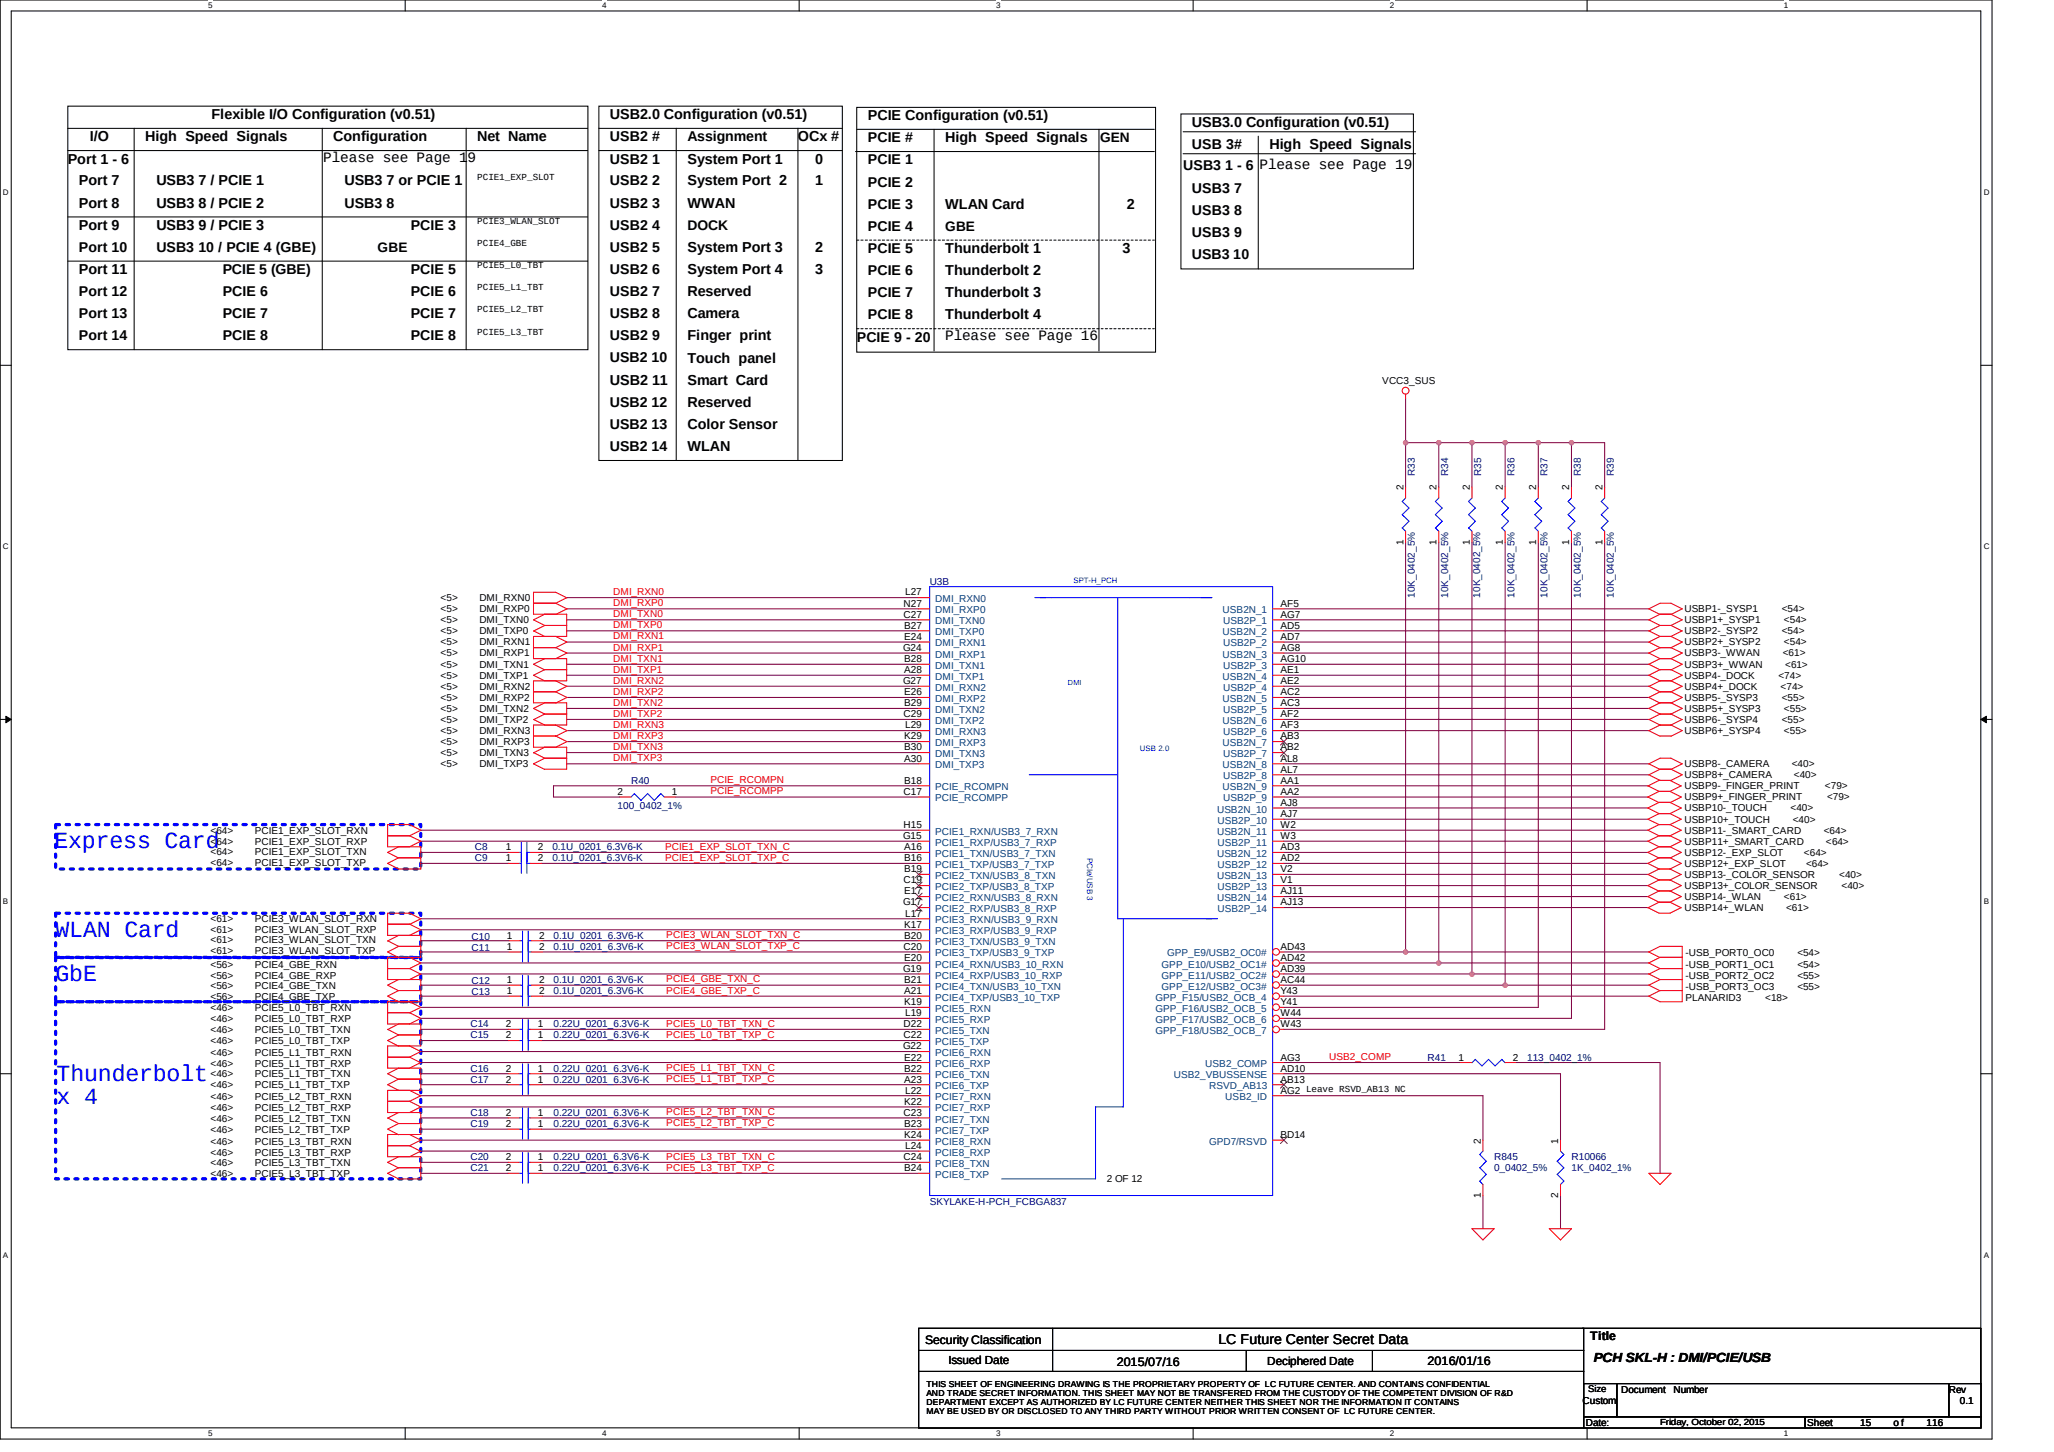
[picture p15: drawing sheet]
<svg xmlns="http://www.w3.org/2000/svg" width="297mm" height="210mm" viewBox="0 0 297 210" stroke-linecap="round" stroke-linejoin="round" font-family="sans-serif">
<defs><g id="words">
<g font-size="3.4" fill="#00f">
<text x="7.9" y="122.6">Express Card</text>
<text x="8" y="135.4">WLAN Card</text>
<text x="8" y="141.8">GbE</text>
<text x="8.2" y="156.2">Thunderbolt</text>
<text x="8.2" y="159.6">x 4</text>
</g>
<g font-size="2.1">
<text x="30.6" y="17.2">Flexible I/O Configuration (v0.51)</text>
<text x="88.2" y="17.2">USB2.0 Configuration (v0.51)</text>
<text x="125.5" y="17.4">PCIE Configuration (v0.51)</text>
<text x="9.8" y="23.6">Port 1 - 6</text>
<text x="13" y="20.4">I/O</text>
<text x="21" y="20.4">High Speed Signals</text>
<text x="46.7" y="23.4">Please see Page 19</text>
<text x="48.2" y="20.4">Configuration</text>
<text x="69" y="20.4">Net Name</text>
<text x="99.4" y="23.6">System Port 1</text>
<text x="115.4" y="20.4">OCx #</text>
<text x="117.9" y="23.6">0</text>
<text x="136.7" y="20.6">High Speed Signals</text>
<text x="172.4" y="18.3">USB3.0 Configuration (v0.51)</text>
<text x="183.6" y="21.6">High Speed Signals</text>
<text x="11.4" y="26.8">Port 7</text>
<text x="22.6" y="26.8">USB3 7 / PCIE 1</text>
<text x="49.8" y="26.8">USB3 7 or PCIE 1</text>
<text x="99.4" y="26.8">System Port 2</text>
<text x="117.9" y="26.8">1</text>
<text x="182.1" y="24.5">Please see Page 19</text>
<text x="11.4" y="30">Port 8</text>
<text x="11.4" y="33.2">Port 9</text>
<text x="22.6" y="30">USB3 8 / PCIE 2</text>
<text x="22.6" y="33.2">USB3 9 / PCIE 3</text>
<text x="99.4" y="30">WWAN</text>
<text x="136.7" y="30.2">WLAN Card</text>
<text x="163" y="30.2">2</text>
<text x="11.4" y="39.6">Port 11</text>
<text x="99.4" y="36.4">System Port 3</text>
<text x="99.4" y="39.6">System Port 4</text>
<text x="117.9" y="36.4">2</text>
<text x="117.9" y="39.6">3</text>
<text x="136.7" y="36.6">Thunderbolt 1</text>
<text x="136.7" y="39.8">Thunderbolt 2</text>
<text x="162.3" y="36.6">3</text>
<text x="99.4" y="46">Camera</text>
<text x="99.4" y="42.8">Reserved</text>
<text x="136.7" y="43">Thunderbolt 3</text>
<text x="136.7" y="46.2">Thunderbolt 4</text>
<text x="99.4" y="49.2">Finger print</text>
<text x="99.4" y="52.4">Touch panel</text>
<text x="136.7" y="49.1">Please see Page 16</text>
<text x="88.2" y="55.6">USB2 11</text>
<text x="99.4" y="55.6">Smart Card</text>
<text x="99.4" y="58.8">Reserved</text>
<text x="99.4" y="65.2">WLAN</text>
<text x="99.4" y="62">Color Sensor</text>
</g>
<g font-size="2">
<text x="88.2" y="23.6">USB2 1</text>
<text x="88.2" y="20.4">USB2 #</text>
<text x="99.4" y="20.4">Assignment</text>
<text x="125.5" y="23.8">PCIE 1</text>
<text x="125.5" y="20.6">PCIE #</text>
<text x="159.1" y="20.5">GEN</text>
<text x="172.4" y="21.6">USB 3#</text>
<text x="88.2" y="26.8">USB2 2</text>
<text x="125.5" y="27">PCIE 2</text>
<text x="171.1" y="24.6">USB3 1 - 6</text>
<text x="172.4" y="27.9">USB3 7</text>
<text x="49.8" y="30">USB3 8</text>
<text x="59.4" y="33.2">PCIE 3</text>
<text x="88.2" y="30">USB2 3</text>
<text x="88.2" y="33.2">USB2 4</text>
<text x="99.4" y="33.2">DOCK</text>
<text x="125.5" y="30.2">PCIE 3</text>
<text x="125.5" y="33.4">PCIE 4</text>
<text x="136.7" y="33.3">GBE</text>
<text x="172.4" y="31.2">USB3 8</text>
<text x="172.4" y="34.3">USB3 9</text>
<text x="11.4" y="36.4">Port 10</text>
<text x="22.6" y="36.4">USB3 10 / PCIE 4 (GBE)</text>
<text x="32.2" y="39.6">PCIE 5 (GBE)</text>
<text x="54.6" y="36.4">GBE</text>
<text x="59.4" y="39.6">PCIE 5</text>
<text x="88.2" y="36.4">USB2 5</text>
<text x="88.2" y="39.6">USB2 6</text>
<text x="125.5" y="36.6">PCIE 5</text>
<text x="125.5" y="39.8">PCIE 6</text>
<text x="172.4" y="37.5">USB3 10</text>
<text x="11.4" y="42.8">Port 12</text>
<text x="11.4" y="46">Port 13</text>
<text x="32.2" y="42.8">PCIE 6</text>
<text x="32.2" y="46">PCIE 7</text>
<text x="59.4" y="46">PCIE 7</text>
<text x="59.4" y="42.8">PCIE 6</text>
<text x="88.2" y="42.8">USB2 7</text>
<text x="88.2" y="46">USB2 8</text>
<text x="125.5" y="43">PCIE 7</text>
<text x="125.5" y="46.2">PCIE 8</text>
<text x="11.4" y="49.2">Port 14</text>
<text x="32.2" y="49.2">PCIE 8</text>
<text x="59.4" y="49.2">PCIE 8</text>
<text x="88.2" y="49.2">USB2 9</text>
<text x="88.2" y="52.4">USB2 10</text>
<text x="123.9" y="49.4">PCIE 9 - 20</text>
<text x="88.2" y="58.8">USB2 12</text>
<text x="88.2" y="62">USB2 13</text>
<text x="88.2" y="65.2">USB2 14</text>
<text x="176.2" y="194.3">LC Future Center Secret Data</text>
</g>
<text font-size="1.9" x="230.5" y="197">PCH SKL-H : DMI/PCIE/USB</text>
<g font-size="1.8">
<text x="133.8" y="194.2">Security Classification</text>
<text x="161.5" y="197.5">2015/07/16</text>
<text x="206.4" y="197.3">2016/01/16</text>
<text x="230" y="193.8">Title</text>
</g>
<g font-size="1.7">
<text x="137.2" y="197.2">Issued Date</text>
<text x="183.3" y="197.4">Deciphered Date</text>
</g>
<g font-size="1.4">
<text x="199.9" y="55.5">VCC3_SUS</text>
<text x="203" y="70.9" transform="rotate(-90 203 70.9)">2</text>
<text x="207.8" y="70.9" transform="rotate(-90 207.8 70.9)">2</text>
<text x="212.5" y="70.9" transform="rotate(-90 212.5 70.9)">2</text>
<text x="217.3" y="70.9" transform="rotate(-90 217.3 70.9)">2</text>
<text x="222.1" y="70.9" transform="rotate(-90 222.1 70.9)">2</text>
<text x="226.9" y="70.9" transform="rotate(-90 226.9 70.9)">2</text>
<text x="231.7" y="70.9" transform="rotate(-90 231.7 70.9)">2</text>
<text x="203" y="78.7" transform="rotate(-90 203 78.7)">1</text>
<text x="207.8" y="78.7" transform="rotate(-90 207.8 78.7)">1</text>
<text x="212.5" y="78.7" transform="rotate(-90 212.5 78.7)">1</text>
<text x="217.3" y="78.7" transform="rotate(-90 217.3 78.7)">1</text>
<text x="222.1" y="78.7" transform="rotate(-90 222.1 78.7)">1</text>
<text x="226.9" y="78.7" transform="rotate(-90 226.9 78.7)">1</text>
<text x="231.7" y="78.7" transform="rotate(-90 231.7 78.7)">1</text>
<text x="63.7" y="88.5">&lt;5&gt;</text>
<text x="63.7" y="86.9">&lt;5&gt;</text>
<text x="69.3" y="88.5">DMI_RXP0</text>
<text x="69.3" y="86.9">DMI_RXN0</text>
<text x="130.7" y="87.7">N27</text>
<text x="130.7" y="89.3">C27</text>
<text x="130.9" y="86.1">L27</text>
<text x="185.2" y="87.7">AF5</text>
<text x="185.2" y="89.3">AG7</text>
<text x="243.6" y="88.5">USBP1-_SYSP1</text>
<text x="257.7" y="88.5">&lt;54&gt;</text>
<text x="63.7" y="90.1">&lt;5&gt;</text>
<text x="63.7" y="91.7">&lt;5&gt;</text>
<text x="63.7" y="94.9">&lt;5&gt;</text>
<text x="63.7" y="93.3">&lt;5&gt;</text>
<text x="69.3" y="90.1">DMI_TXN0</text>
<text x="69.3" y="91.7">DMI_TXP0</text>
<text x="69.3" y="94.9">DMI_RXP1</text>
<text x="69.3" y="93.3">DMI_RXN1</text>
<text x="130.6" y="94.1">G24</text>
<text x="130.7" y="90.9">B27</text>
<text x="130.7" y="92.5">E24</text>
<text x="130.7" y="95.7">B28</text>
<text x="185.2" y="90.9">AD5</text>
<text x="185.2" y="92.5">AD7</text>
<text x="185.2" y="94.1">AG8</text>
<text x="185.2" y="95.7">AG10</text>
<text x="243.6" y="90.1">USBP1+_SYSP1</text>
<text x="243.6" y="91.7">USBP2-_SYSP2</text>
<text x="243.6" y="93.3">USBP2+_SYSP2</text>
<text x="243.6" y="94.9">USBP3-_WWAN</text>
<text x="257.7" y="91.7">&lt;54&gt;</text>
<text x="257.8" y="94.9">&lt;61&gt;</text>
<text x="258" y="90.1">&lt;54&gt;</text>
<text x="258" y="93.3">&lt;54&gt;</text>
<text x="63.7" y="96.5">&lt;5&gt;</text>
<text x="63.7" y="98.1">&lt;5&gt;</text>
<text x="63.7" y="101.3">&lt;5&gt;</text>
<text x="63.7" y="99.7">&lt;5&gt;</text>
<text x="69.3" y="96.5">DMI_TXN1</text>
<text x="69.3" y="98.1">DMI_TXP1</text>
<text x="69.3" y="101.3">DMI_RXP2</text>
<text x="69.3" y="99.7">DMI_RXN2</text>
<text x="130.6" y="98.9">G27</text>
<text x="130.7" y="97.3">A28</text>
<text x="130.7" y="100.5">E26</text>
<text x="185.2" y="97.3">AE1</text>
<text x="185.2" y="98.9">AE2</text>
<text x="185.2" y="100.5">AC2</text>
<text x="243.6" y="96.5">USBP3+_WWAN</text>
<text x="243.6" y="98.1">USBP4-_DOCK</text>
<text x="243.6" y="99.7">USBP4+_DOCK</text>
<text x="243.6" y="101.3">USBP5-_SYSP3</text>
<text x="257.2" y="98.1">&lt;74&gt;</text>
<text x="257.5" y="99.7">&lt;74&gt;</text>
<text x="257.7" y="101.3">&lt;55&gt;</text>
<text x="258.2" y="96.5">&lt;61&gt;</text>
<text x="63.7" y="102.9">&lt;5&gt;</text>
<text x="63.7" y="104.5">&lt;5&gt;</text>
<text x="63.7" y="107.7">&lt;5&gt;</text>
<text x="63.7" y="106.1">&lt;5&gt;</text>
<text x="69.3" y="102.9">DMI_TXN2</text>
<text x="69.3" y="104.5">DMI_TXP2</text>
<text x="69.3" y="107.7">DMI_RXP3</text>
<text x="69.3" y="106.1">DMI_RXN3</text>
<text x="130.7" y="103.7">C29</text>
<text x="130.7" y="102.1">B29</text>
<text x="130.7" y="106.9">K29</text>
<text x="130.9" y="105.3">L29</text>
<text x="185.2" y="102.1">AC3</text>
<text x="185.2" y="103.7">AF2</text>
<text x="185.2" y="105.3">AF3</text>
<text x="185.2" y="106.9">AB3</text>
<text x="243.6" y="102.9">USBP5+_SYSP3</text>
<text x="243.6" y="104.5">USBP6-_SYSP4</text>
<text x="243.6" y="106.1">USBP6+_SYSP4</text>
<text x="257.7" y="104.5">&lt;55&gt;</text>
<text x="258" y="102.9">&lt;55&gt;</text>
<text x="258" y="106.1">&lt;55&gt;</text>
<text x="63.7" y="109.3">&lt;5&gt;</text>
<text x="63.7" y="110.9">&lt;5&gt;</text>
<text x="69.3" y="109.3">DMI_TXN3</text>
<text x="69.3" y="110.9">DMI_TXP3</text>
<text x="130.7" y="108.5">B30</text>
<text x="130.7" y="110.1">A30</text>
<text x="130.7" y="113.3">B18</text>
<text x="185.2" y="108.5">AB2</text>
<text x="185.2" y="110.1">AL8</text>
<text x="185.2" y="111.7">AL7</text>
<text x="185.2" y="113.3">AA1</text>
<text x="243.6" y="110.9">USBP8-_CAMERA</text>
<text x="243.6" y="112.5">USBP8+_CAMERA</text>
<text x="259.1" y="110.9">&lt;40&gt;</text>
<text x="259.4" y="112.5">&lt;40&gt;</text>
<text x="89.3" y="114.9">2</text>
<text x="97.2" y="114.9">1</text>
<text x="130.7" y="114.9">C17</text>
<text x="130.7" y="119.7">H15</text>
<text x="185.2" y="114.9">AA2</text>
<text x="185.2" y="116.5">AJ8</text>
<text x="185.2" y="118.1">AJ7</text>
<text x="185.2" y="119.7">W2</text>
<text x="243.6" y="114.1">USBP9-_FINGER_PRINT</text>
<text x="243.6" y="115.7">USBP9+_FINGER_PRINT</text>
<text x="243.6" y="117.3">USBP10-_TOUCH</text>
<text x="243.6" y="118.9">USBP10+_TOUCH</text>
<text x="258.9" y="117.3">&lt;40&gt;</text>
<text x="259.3" y="118.9">&lt;40&gt;</text>
<text x="263.9" y="114.1">&lt;79&gt;</text>
<text x="264.2" y="115.7">&lt;79&gt;</text>
<text x="30.4" y="120.5">&lt;64&gt;</text>
<text x="30.4" y="122.1">&lt;64&gt;</text>
<text x="30.4" y="123.5">&lt;64&gt;</text>
<text x="30.4" y="125.2">&lt;64&gt;</text>
<text x="36.8" y="120.5">PCIE1_EXP_SLOT_RXN</text>
<text x="36.8" y="122.1">PCIE1_EXP_SLOT_RXP</text>
<text x="36.8" y="123.5">PCIE1_EXP_SLOT_TXN</text>
<text x="36.8" y="125.2">PCIE1_EXP_SLOT_TXP</text>
<text x="73.2" y="124.5">1</text>
<text x="73.2" y="122.9">1</text>
<text x="77.8" y="124.5">2</text>
<text x="77.8" y="122.9">2</text>
<text x="130.6" y="121.3">G15</text>
<text x="130.7" y="122.9">A16</text>
<text x="130.7" y="124.5">B16</text>
<text x="185.2" y="121.3">W3</text>
<text x="185.2" y="122.9">AD3</text>
<text x="185.2" y="124.5">AD2</text>
<text x="243.6" y="120.5">USBP11-_SMART_CARD</text>
<text x="243.6" y="122.1">USBP11+_SMART_CARD</text>
<text x="243.6" y="123.7">USBP12-_EXP_SLOT</text>
<text x="243.6" y="125.3">USBP12+_EXP_SLOT</text>
<text x="260.9" y="123.7">&lt;64&gt;</text>
<text x="261.2" y="125.3">&lt;64&gt;</text>
<text x="263.7" y="120.5">&lt;64&gt;</text>
<text x="264.1" y="122.1">&lt;64&gt;</text>
<text x="130.6" y="130.9">G17</text>
<text x="130.7" y="127.7">C19</text>
<text x="130.7" y="126.1">B19</text>
<text x="130.7" y="129.3">E17</text>
<text x="185.2" y="126.1">V2</text>
<text x="185.2" y="127.7">V1</text>
<text x="185.2" y="129.3">AJ11</text>
<text x="185.2" y="130.9">AJ13</text>
<text x="243.6" y="126.9">USBP13-_COLOR_SENSOR</text>
<text x="243.6" y="128.5">USBP13+_COLOR_SENSOR</text>
<text x="243.6" y="130.1">USBP14-_WLAN</text>
<text x="243.6" y="131.7">USBP14+_WLAN</text>
<text x="258" y="130.1">&lt;61&gt;</text>
<text x="258.3" y="131.7">&lt;61&gt;</text>
<text x="266" y="126.9">&lt;40&gt;</text>
<text x="266.3" y="128.5">&lt;40&gt;</text>
<text x="30.4" y="133.3">&lt;61&gt;</text>
<text x="30.4" y="134.9">&lt;61&gt;</text>
<text x="30.4" y="136.3">&lt;61&gt;</text>
<text x="30.4" y="137.9">&lt;61&gt;</text>
<text x="36.8" y="133.3">PCIE3_WLAN_SLOT_RXN</text>
<text x="36.8" y="134.9">PCIE3_WLAN_SLOT_RXP</text>
<text x="36.8" y="136.3">PCIE3_WLAN_SLOT_TXN</text>
<text x="36.8" y="137.9">PCIE3_WLAN_SLOT_TXP</text>
<text x="73.3" y="135.7">1</text>
<text x="73.3" y="137.3">1</text>
<text x="78" y="135.7">2</text>
<text x="78" y="137.3">2</text>
<text x="130.7" y="137.3">C20</text>
<text x="130.7" y="134.1">K17</text>
<text x="130.7" y="135.7">B20</text>
<text x="130.9" y="132.5">L17</text>
<text x="185.2" y="137.3">AD43</text>
<text x="30.4" y="139.9">&lt;56&gt;</text>
<text x="30.4" y="141.5">&lt;56&gt;</text>
<text x="30.4" y="142.9">&lt;56&gt;</text>
<text x="36.8" y="139.9">PCIE4_GBE_RXN</text>
<text x="36.8" y="141.5">PCIE4_GBE_RXP</text>
<text x="36.8" y="142.9">PCIE4_GBE_TXN</text>
<text x="73.3" y="142.1">1</text>
<text x="73.3" y="143.7">1</text>
<text x="78" y="142.1">2</text>
<text x="78" y="143.7">2</text>
<text x="130.6" y="140.5">G19</text>
<text x="130.7" y="138.9">E20</text>
<text x="130.7" y="142.1">B21</text>
<text x="130.7" y="143.7">A21</text>
<text x="185.2" y="138.9">AD42</text>
<text x="185.2" y="140.5">AD39</text>
<text x="185.2" y="142.1">AC44</text>
<text x="185.2" y="143.7">Y43</text>
<text x="243.7" y="138.3">-USB_PORT0_OC0</text>
<text x="243.7" y="139.9">-USB_PORT1_OC1</text>
<text x="243.7" y="141.5">-USB_PORT2_OC2</text>
<text x="243.7" y="143.1">-USB_PORT3_OC3</text>
<text x="259.9" y="138.3">&lt;54&gt;</text>
<text x="259.9" y="139.9">&lt;54&gt;</text>
<text x="259.9" y="141.5">&lt;55&gt;</text>
<text x="259.9" y="143.1">&lt;55&gt;</text>
<text x="30.4" y="144.5">&lt;56&gt;</text>
<text x="30.4" y="146.1">&lt;46&gt;</text>
<text x="30.4" y="147.7">&lt;46&gt;</text>
<text x="30.4" y="149.3">&lt;46&gt;</text>
<text x="36.8" y="144.5">PCIE4_GBE_TXP</text>
<text x="36.8" y="146.1">PCIE5_L0_TBT_RXN</text>
<text x="36.8" y="147.7">PCIE5_L0_TBT_RXP</text>
<text x="36.8" y="149.3">PCIE5_L0_TBT_TXN</text>
<text x="73.2" y="148.5">2</text>
<text x="77.8" y="148.5">1</text>
<text x="130.7" y="148.5">D22</text>
<text x="130.7" y="145.3">K19</text>
<text x="130.9" y="146.9">L19</text>
<text x="185.2" y="145.3">Y41</text>
<text x="185.2" y="146.9">W44</text>
<text x="185.2" y="148.5">W43</text>
<text x="243.7" y="144.7">PLANARID3</text>
<text x="255.3" y="144.7">&lt;18&gt;</text>
<text x="30.4" y="150.9">&lt;46&gt;</text>
<text x="30.4" y="152.7">&lt;46&gt;</text>
<text x="30.4" y="154.3">&lt;46&gt;</text>
<text x="30.4" y="155.7">&lt;46&gt;</text>
<text x="36.8" y="150.9">PCIE5_L0_TBT_TXP</text>
<text x="36.8" y="152.7">PCIE5_L1_TBT_RXN</text>
<text x="36.8" y="154.3">PCIE5_L1_TBT_RXP</text>
<text x="36.8" y="155.7">PCIE5_L1_TBT_TXN</text>
<text x="73.2" y="150.1">2</text>
<text x="73.2" y="154.9">2</text>
<text x="77.8" y="150.1">1</text>
<text x="77.8" y="154.9">1</text>
<text x="130.6" y="151.7">G22</text>
<text x="130.7" y="150.1">C22</text>
<text x="130.7" y="153.3">E22</text>
<text x="130.7" y="154.9">B22</text>
<text x="185.2" y="153.3">AG3</text>
<text x="185.2" y="154.9">AD10</text>
<text x="210.9" y="153.3">1</text>
<text x="218.8" y="153.3">2</text>
<text x="30.4" y="157.3">&lt;46&gt;</text>
<text x="30.4" y="159.1">&lt;46&gt;</text>
<text x="30.4" y="160.7">&lt;46&gt;</text>
<text x="36.8" y="157.3">PCIE5_L1_TBT_TXP</text>
<text x="36.8" y="159.1">PCIE5_L2_TBT_RXN</text>
<text x="36.8" y="160.7">PCIE5_L2_TBT_RXP</text>
<text x="73.2" y="156.5">2</text>
<text x="73.2" y="161.3">2</text>
<text x="77.8" y="156.5">1</text>
<text x="77.8" y="161.3">1</text>
<text x="130.7" y="161.3">C23</text>
<text x="130.7" y="156.5">A23</text>
<text x="130.7" y="159.7">K22</text>
<text x="130.9" y="158.1">L22</text>
<text x="185.2" y="156.5">AB13</text>
<text x="185.2" y="158.1">AG2 Leave RSVD_AB13 NC</text>
<text x="30.4" y="162.1">&lt;46&gt;</text>
<text x="30.4" y="163.7">&lt;46&gt;</text>
<text x="30.4" y="165.5">&lt;46&gt;</text>
<text x="30.4" y="167.1">&lt;46&gt;</text>
<text x="36.8" y="162.1">PCIE5_L2_TBT_TXN</text>
<text x="36.8" y="163.7">PCIE5_L2_TBT_TXP</text>
<text x="36.8" y="165.5">PCIE5_L3_TBT_RXN</text>
<text x="36.8" y="167.1">PCIE5_L3_TBT_RXP</text>
<text x="73.2" y="167.7">2</text>
<text x="73.2" y="162.9">2</text>
<text x="77.8" y="167.7">1</text>
<text x="77.8" y="162.9">1</text>
<text x="130.7" y="167.7">C24</text>
<text x="130.7" y="162.9">B23</text>
<text x="130.7" y="164.5">K24</text>
<text x="130.9" y="166.1">L24</text>
<text x="185.2" y="164.5">BD14</text>
<text x="214.1" y="165.3" transform="rotate(-90 214.1 165.3)">2</text>
<text x="225.4" y="165.3" transform="rotate(-90 225.4 165.3)">1</text>
<text x="30.4" y="168.5">&lt;46&gt;</text>
<text x="30.4" y="170.1">&lt;46&gt;</text>
<text x="36.8" y="168.5">PCIE5_L3_TBT_TXN</text>
<text x="36.8" y="170.1">PCIE5_L3_TBT_TXP</text>
<text x="73.2" y="169.3">2</text>
<text x="77.8" y="169.3">1</text>
<text x="130.7" y="169.3">B24</text>
<text x="160.1" y="170.9">2 OF 12</text>
<text x="214.1" y="173.1" transform="rotate(-90 214.1 173.1)">1</text>
<text x="225.4" y="173.1" transform="rotate(-90 225.4 173.1)">2</text>
<text x="228.8" y="202.9">Custom</text>
<text x="229.7" y="201.3">Size</text>
<text x="234.5" y="201.3">Document</text>
<text x="242" y="201.3">Number</text>
<text x="281.8" y="201.3">Rev</text>
<text x="283.4" y="202.9">0.1</text>
<text x="229.3" y="206.1">Date:</text>
<text x="261.3" y="206.1">Sheet</text>
<text x="269" y="206.1">15</text>
<text x="273.8" y="206.1">o f</text>
<text x="278.6" y="206.1">116</text>
</g>
<g font-size="1.4" fill="#000080">
<text x="204.6" y="68.8" transform="rotate(-90 204.6 68.8)">R33</text>
<text x="209.4" y="68.8" transform="rotate(-90 209.4 68.8)">R34</text>
<text x="214.2" y="68.8" transform="rotate(-90 214.2 68.8)">R35</text>
<text x="219" y="68.8" transform="rotate(-90 219 68.8)">R36</text>
<text x="223.8" y="68.8" transform="rotate(-90 223.8 68.8)">R37</text>
<text x="228.6" y="68.8" transform="rotate(-90 228.6 68.8)">R38</text>
<text x="233.4" y="68.8" transform="rotate(-90 233.4 68.8)">R39</text>
<text x="134.4" y="84.5">U3B</text>
<text x="204.6" y="86.4" transform="rotate(-90 204.6 86.4)">10K_0402_5%</text>
<text x="209.4" y="86.4" transform="rotate(-90 209.4 86.4)">10K_0402_5%</text>
<text x="214" y="86.4" transform="rotate(-90 214 86.4)">10K_0402_5%</text>
<text x="219" y="86.4" transform="rotate(-90 219 86.4)">10K_0402_5%</text>
<text x="223.8" y="86.4" transform="rotate(-90 223.8 86.4)">10K_0402_5%</text>
<text x="228.6" y="86.4" transform="rotate(-90 228.6 86.4)">10K_0402_5%</text>
<text x="233.4" y="86.4" transform="rotate(-90 233.4 86.4)">10K_0402_5%</text>
<text x="91.3" y="113.3">R40</text>
<text x="89.3" y="117">100_0402_1%</text>
<text x="68.7" y="124.5">C9</text>
<text x="68.7" y="122.9">C8</text>
<text x="79.9" y="124.5">0.1U_0201_6.3V6-K</text>
<text x="79.9" y="122.9">0.1U_0201_6.3V6-K</text>
<text x="68.2" y="135.9">C10</text>
<text x="68.2" y="137.5">C11</text>
<text x="80" y="135.7">0.1U_0201_6.3V6-K</text>
<text x="80" y="137.3">0.1U_0201_6.3V6-K</text>
<text x="68.2" y="142.3">C12</text>
<text x="68.2" y="143.9">C13</text>
<text x="80" y="142.1">0.1U_0201_6.3V6-K</text>
<text x="80" y="143.7">0.1U_0201_6.3V6-K</text>
<text x="68.1" y="148.5">C14</text>
<text x="80" y="148.5">0.22U_0201_6.3V6-K</text>
<text x="68.1" y="150.1">C15</text>
<text x="68.1" y="154.9">C16</text>
<text x="80" y="150.1">0.22U_0201_6.3V6-K</text>
<text x="80" y="154.9">0.22U_0201_6.3V6-K</text>
<text x="206.4" y="153.3">R41</text>
<text x="220.9" y="153.3">113_0402_1%</text>
<text x="68.1" y="156.5">C17</text>
<text x="68.1" y="161.3">C18</text>
<text x="80" y="156.5">0.22U_0201_6.3V6-K</text>
<text x="80" y="161.3">0.22U_0201_6.3V6-K</text>
<text x="68.1" y="167.7">C20</text>
<text x="68.1" y="162.9">C19</text>
<text x="80" y="167.7">0.22U_0201_6.3V6-K</text>
<text x="80" y="162.9">0.22U_0201_6.3V6-K</text>
<text x="216.1" y="167.7">R845</text>
<text x="227.3" y="167.7">R10066</text>
<text x="68.1" y="169.3">C21</text>
<text x="80" y="169.3">0.22U_0201_6.3V6-K</text>
<text x="216.1" y="169.3">0_0402_5%</text>
<text x="227.3" y="169.3">1K_0402_1%</text>
<text x="134.4" y="174.1">SKYLAKE-H-PCH_FCBGA837</text>
</g>
<g font-size="1.4" fill="#f00">
<text x="88.7" y="86">DMI_RXN0</text>
<text x="88.7" y="87.6">DMI_RXP0</text>
<text x="88.7" y="89.3">DMI_TXN0</text>
<text x="88.7" y="90.8">DMI_TXP0</text>
<text x="88.7" y="92.4">DMI_RXN1</text>
<text x="88.7" y="94.1">DMI_RXP1</text>
<text x="88.7" y="95.6">DMI_TXN1</text>
<text x="88.7" y="97.2">DMI_TXP1</text>
<text x="88.7" y="98.8">DMI_RXN2</text>
<text x="88.7" y="100.4">DMI_RXP2</text>
<text x="88.7" y="102">DMI_TXN2</text>
<text x="88.7" y="103.6">DMI_TXP2</text>
<text x="88.7" y="105.2">DMI_RXN3</text>
<text x="88.7" y="106.9">DMI_RXP3</text>
<text x="88.7" y="108.4">DMI_TXN3</text>
<text x="88.7" y="110">DMI_TXP3</text>
<text x="102.8" y="113.2">PCIE_RCOMPN</text>
<text x="102.8" y="114.8">PCIE_RCOMPP</text>
<text x="96.2" y="122.8">PCIE1_EXP_SLOT_TXN_C</text>
<text x="96.2" y="124.4">PCIE1_EXP_SLOT_TXP_C</text>
<text x="96.3" y="137.2">PCIE3_WLAN_SLOT_TXP_C</text>
<text x="96.3" y="135.6">PCIE3_WLAN_SLOT_TXN_C</text>
<text x="96.3" y="143.7">PCIE4_GBE_TXP_C</text>
<text x="96.3" y="142">PCIE4_GBE_TXN_C</text>
<text x="96.3" y="148.4">PCIE5_L0_TBT_TXN_C</text>
<text x="96.3" y="154.8">PCIE5_L1_TBT_TXN_C</text>
<text x="96.3" y="150">PCIE5_L0_TBT_TXP_C</text>
<text x="192.2" y="153.2">USB2_COMP</text>
<text x="96.3" y="156.5">PCIE5_L1_TBT_TXP_C</text>
<text x="96.3" y="161.3">PCIE5_L2_TBT_TXN_C</text>
<text x="96.3" y="167.6">PCIE5_L3_TBT_TXN_C</text>
<text x="96.3" y="162.8">PCIE5_L2_TBT_TXP_C</text>
<text x="96.3" y="169.3">PCIE5_L3_TBT_TXP_C</text>
</g>
<g font-size="1.4" fill="#004080">
<text x="135.3" y="87.1">DMI_RXN0</text>
<text x="135.3" y="88.7">DMI_RXP0</text>
<text x="176.8" y="88.7">USB2N_1</text>
<text x="135.3" y="90.3">DMI_TXN0</text>
<text x="135.3" y="91.9">DMI_TXP0</text>
<text x="135.3" y="93.5">DMI_RXN1</text>
<text x="135.3" y="95.1">DMI_RXP1</text>
<text x="176.8" y="91.9">USB2N_2</text>
<text x="176.8" y="95.1">USB2N_3</text>
<text x="176.9" y="90.3">USB2P_1</text>
<text x="176.9" y="93.5">USB2P_2</text>
<text x="135.3" y="96.7">DMI_TXN1</text>
<text x="135.3" y="98.2">DMI_TXP1</text>
<text x="135.3" y="99.9">DMI_RXN2</text>
<text x="135.3" y="101.5">DMI_RXP2</text>
<text x="176.8" y="98.2">USB2N_4</text>
<text x="176.8" y="101.5">USB2N_5</text>
<text x="176.9" y="96.7">USB2P_3</text>
<text x="176.9" y="99.9">USB2P_4</text>
<text x="135.3" y="103">DMI_TXN2</text>
<text x="135.3" y="104.7">DMI_TXP2</text>
<text x="135.3" y="106.3">DMI_RXN3</text>
<text x="135.3" y="107.8">DMI_RXP3</text>
<text x="176.8" y="104.7">USB2N_6</text>
<text x="176.8" y="107.8">USB2N_7</text>
<text x="176.9" y="103">USB2P_5</text>
<text x="176.9" y="106.3">USB2P_6</text>
<text x="135.3" y="109.5">DMI_TXN3</text>
<text x="135.3" y="111.1">DMI_TXP3</text>
<text x="176.8" y="111.1">USB2N_8</text>
<text x="176.9" y="109.5">USB2P_7</text>
<text x="176.9" y="112.7">USB2P_8</text>
<text x="135.3" y="114.3">PCIE_RCOMPN</text>
<text x="135.3" y="115.9">PCIE_RCOMPP</text>
<text x="176" y="117.5">USB2N_10</text>
<text x="176.1" y="119.1">USB2P_10</text>
<text x="176.8" y="114.3">USB2N_9</text>
<text x="176.9" y="115.9">USB2P_9</text>
<text x="135.3" y="120.7">PCIE1_RXN/USB3_7_RXN</text>
<text x="135.3" y="122.3">PCIE1_RXP/USB3_7_RXP</text>
<text x="135.3" y="123.9">PCIE1_TXN/USB3_7_TXN</text>
<text x="135.3" y="125.4">PCIE1_TXP/USB3_7_TXP</text>
<text x="176" y="120.7">USB2N_11</text>
<text x="176" y="123.9">USB2N_12</text>
<text x="176.1" y="122.3">USB2P_11</text>
<text x="176.1" y="125.4">USB2P_12</text>
<text x="135.3" y="127.1">PCIE2_TXN/USB3_8_TXN</text>
<text x="135.3" y="128.7">PCIE2_TXP/USB3_8_TXP</text>
<text x="135.3" y="130.2">PCIE2_RXN/USB3_8_RXN</text>
<text x="135.3" y="131.9">PCIE2_RXP/USB3_8_RXP</text>
<text x="176" y="127.1">USB2N_13</text>
<text x="176" y="130.2">USB2N_14</text>
<text x="176.1" y="128.7">USB2P_13</text>
<text x="176.1" y="131.9">USB2P_14</text>
<text x="135.3" y="133.5">PCIE3_RXN/USB3_9_RXN</text>
<text x="135.3" y="135">PCIE3_RXP/USB3_9_RXP</text>
<text x="135.3" y="136.7">PCIE3_TXN/USB3_9_TXN</text>
<text x="135.3" y="138.3">PCIE3_TXP/USB3_9_TXP</text>
<text x="135.3" y="139.9">PCIE4_RXN/USB3_10_RXN</text>
<text x="135.3" y="141.5">PCIE4_RXP/USB3_10_RXP</text>
<text x="135.3" y="143.1">PCIE4_TXN/USB3_10_TXN</text>
<text x="168" y="139.9">GPP_E10/USB2_OC1#</text>
<text x="168" y="141.5">GPP_E11/USB2_OC2#</text>
<text x="168" y="143.1">GPP_E12/USB2_OC3#</text>
<text x="168.8" y="138.3">GPP_E9/USB2_OC0#</text>
<text x="135.3" y="144.7">PCIE4_TXP/USB3_10_TXP</text>
<text x="135.3" y="146.3">PCIE5_RXN</text>
<text x="135.3" y="147.9">PCIE5_RXP</text>
<text x="135.3" y="149.5">PCIE5_TXN</text>
<text x="167.1" y="144.7">GPP_F15/USB2_OCB_4</text>
<text x="167.1" y="146.3">GPP_F16/USB2_OCB_5</text>
<text x="167.1" y="147.9">GPP_F17/USB2_OCB_6</text>
<text x="167.1" y="149.5">GPP_F18/USB2_OCB_7</text>
<text x="135.3" y="151.1">PCIE5_TXP</text>
<text x="135.3" y="152.7">PCIE6_RXN</text>
<text x="135.3" y="154.3">PCIE6_RXP</text>
<text x="135.3" y="155.9">PCIE6_TXN</text>
<text x="169.8" y="155.9">USB2_VBUSSENSE</text>
<text x="174.3" y="154.3">USB2_COMP</text>
<text x="135.3" y="157.5">PCIE6_TXP</text>
<text x="135.3" y="159.1">PCIE7_RXN</text>
<text x="135.3" y="160.7">PCIE7_RXP</text>
<text x="174.9" y="157.5">RSVD_AB13</text>
<text x="177.2" y="159.1">USB2_ID</text>
<text x="135.3" y="162.3">PCIE7_TXN</text>
<text x="135.3" y="163.9">PCIE7_TXP</text>
<text x="135.3" y="165.5">PCIE8_RXN</text>
<text x="135.3" y="167.1">PCIE8_RXP</text>
<text x="174.9" y="165.5">GPD7/RSVD</text>
<text x="135.3" y="168.7">PCIE8_TXN</text>
<text x="135.3" y="170.3">PCIE8_TXP</text>
</g>
<g font-size="1.3">
<text x="69" y="26">PCIE1_EXP_SLOT</text>
<text x="69" y="32.4">PCIE3_WLAN_SLOT</text>
<text x="69" y="35.6">PCIE4_GBE</text>
<text x="69" y="38.8">PCIE5_L0_TBT</text>
<text x="69" y="42">PCIE5_L1_TBT</text>
<text x="69" y="45.2">PCIE5_L2_TBT</text>
<text x="69" y="48.4">PCIE5_L3_TBT</text>
<text x="240.1" y="206">Friday, October 02, 2015</text>
</g>
<g font-size="1.2">
<text x="30.1" y="1.2">5</text>
<text x="87.1" y="1.2">4</text>
<text x="144" y="1.2">3</text>
<text x="201" y="1.2">2</text>
<text x="258" y="1.2">1</text>
<text x=".4" y="28.2">D</text>
<text x="286.9" y="28.2">D</text>
<text x=".4" y="79.4">C</text>
<text x="286.9" y="79.4">C</text>
<text x=".4" y="130.6">B</text>
<text x="286.9" y="130.6">B</text>
<text x=".4" y="181.8">A</text>
<text x="286.9" y="181.8">A</text>
<text x="134" y="200.5">THIS SHEET OF ENGINEERING DRAWING IS THE PROPRIETARY PROPERTY OF LC FUTURE CENTER. AND CONTAINS CONFIDENTIAL</text>
<text x="134" y="201.8">AND TRADE SECRET INFORMATION. THIS SHEET MAY NOT BE TRANSFERED FROM THE CUSTODY OF THE COMPETENT DIVISION OF R&amp;D</text>
<text x="134" y="203.1">DEPARTMENT EXCEPT AS AUTHORIZED BY LC FUTURE CENTER NEITHER THIS SHEET NOR THE INFORMATION IT CONTAINS</text>
<text x="30.1" y="207.6">5</text>
<text x="87.1" y="207.6">4</text>
<text x="134" y="204.4">MAY BE USED BY OR DISCLOSED TO ANY THIRD PARTY WITHOUT PRIOR WRITTEN CONSENT OF LC FUTURE CENTER.</text>
<text x="144" y="207.6">3</text>
<text x="201" y="207.6">2</text>
<text x="258" y="207.6">1</text>
</g>
<text font-size="1.2" fill="#00f" x="157.2" y="124" transform="rotate(90 157.2 124)">PCIe/USB 3</text>
<g font-size="1.1" fill="#00f">
<text x="155.3" y="84.2">SPT-H_PCH</text>
<text x="154.4" y="99.1">DMI</text>
<text x="164.9" y="108.5">USB 2.0</text>
</g>
</g></defs>
<path d="M0 0h288.1v208h-288.1zM1.6 1.6h284.9v204.8h-284.9z" fill="none" stroke="#000" stroke-width=".15"/>
<g fill="#fff">
<path d="M30.1 .1h.7v1.3h-.7z" fill-rule="evenodd"/>
<path d="M30.1 206.6h.7v1.3h-.7z" fill-rule="evenodd"/>
</g>
<path d="M58.6 0v1.6M58.6 206.4v1.6" fill="none" stroke="#000" stroke-width=".15"/>
<g fill="#fff">
<path d="M87.1 .1h.6v1.3h-.6z" fill-rule="evenodd"/>
<path d="M87.1 206.6h.6v1.3h-.6z" fill-rule="evenodd"/>
</g>
<path d="M115.6 0v1.6M115.6 206.4v1.6" fill="none" stroke="#000" stroke-width=".15"/>
<g fill="#fff">
<path d="M144 .1h.7v1.3h-.7z" fill-rule="evenodd"/>
<path d="M144 206.6h.7v1.3h-.7z" fill-rule="evenodd"/>
</g>
<path d="M172.5 0v1.6M172.5 206.4v1.6" fill="none" stroke="#000" stroke-width=".15"/>
<g fill="#fff">
<path d="M201 .1h.6v1.3h-.6z" fill-rule="evenodd"/>
<path d="M201 206.6h.6v1.3h-.6z" fill-rule="evenodd"/>
</g>
<path d="M229.5 0v1.6M229.5 206.4v1.6" fill="none" stroke="#000" stroke-width=".15"/>
<g fill="#fff">
<path d="M258 .1h.6v1.3h-.6z" fill-rule="evenodd"/>
<path d="M258 206.6h.6v1.3h-.6z" fill-rule="evenodd"/>
<path d="M.4 27.2h.9v1.3h-.9z" fill-rule="evenodd"/>
<path d="M286.9 27.2h.8v1.3h-.8z" fill-rule="evenodd"/>
<path d="M.4 78.4h.9v1.3h-.9z" fill-rule="evenodd"/>
<path d="M286.9 78.4h.8v1.3h-.8z" fill-rule="evenodd"/>
</g>
<path d="M0 52.8h1.6M286.5 52.8h1.6" fill="none" stroke="#000" stroke-width=".15"/>
<g fill="#fff">
<path d="M.4 129.6h.8v1.3h-.8z" fill-rule="evenodd"/>
<path d="M286.9 129.6h.8v1.3h-.8z" fill-rule="evenodd"/>
</g>
<path d="M0 104h1.6M286.5 104h1.6" fill="none" stroke="#000" stroke-width=".15"/>
<path d="M.8 103.5l.8 .5-.8 .5zM286.5 104l.8-.5v1z" fill="#000"/>
<path d="M.8 103.5l.8 .5-.8 .5zM286.5 104l.8-.5v1z" fill="none" stroke="#000" stroke-width=".14"/>
<g fill="#fff">
<path d="M.4 180.8h.8v1.3h-.8z" fill-rule="evenodd"/>
<path d="M286.9 180.8h.8v1.3h-.8z" fill-rule="evenodd"/>
</g>
<g fill="none" stroke="#000" stroke-width=".15">
<path d="M9.8 15.3h75.2v35.3h-75.2zM9.8 18.6h75.2M19.4 18.6v32M46.6 18.6v32M67.4 18.6v32M86.6 15.3h35.2v51.3h-35.2zM86.6 18.6h35.2M97.8 18.6v48M115.4 18.6v48M123.9 15.5h43.2v35.4h-43.2zM123.9 18.7h43M135.1 18.7v32"/>
<path d="M158.9 18.7v32M170.8 16.5h33.6v22.4h-33.6zM171.1 19.1h33.6M182 19.7v19.2M9.8 21.8h75.2M9.8 37.7h75.2M9.8 31.4h75.2M86.6 21.8h35.2M123.7 21.9h43.2M123.9 34.7h.3M124.5 34.7h.3M125.1 34.7h.3"/>
<path d="M125.8 34.7h.2M126.4 34.7h.3M127 34.7h.3M127.6 34.7h.3M128.2 34.7h.4M128.8 34.7h.4M129.5 34.7h.3M130.1 34.7h.3M130.7 34.7h.3M131.3 34.7h.4M131.9 34.7h.4M132.6 34.7h.3"/>
<path d="M133.2 34.7h.3M133.8 34.7h.3M134.4 34.7h.3M135 34.7h.4M135.7 34.7h.3M136.3 34.7h.3M136.9 34.7h.3M137.5 34.7h.3M138.1 34.7h.4M138.8 34.7h.3M139.4 34.7h.3M140 34.7h.3"/>
<path d="M140.6 34.7h.3M141.3 34.7h.3M141.9 34.7h.3M142.5 34.7h.3M143.1 34.7h.3M143.7 34.7h.3M144.4 34.7h.3M145 34.7h.3M145.6 34.7h.3M146.2 34.7h.3M146.8 34.7h.3M147.5 34.7h.2"/>
<path d="M148.1 34.7h.3M148.7 34.7h.3M149.3 34.7h.3M149.9 34.7h.3M150.6 34.7h.2M151.2 34.7h.3M151.8 34.7h.3M152.4 34.7h.3M153 34.7h.4M153.6 34.7h.4M154.3 34.7h.3M154.9 34.7h.3"/>
<path d="M155.5 34.7h.3M156.1 34.7h.4M156.7 34.7h.4M157.4 34.7h.3M158 34.7h.3M158.6 34.7h.3M159.2 34.7h.3M159.8 34.7h.4M160.5 34.7h.3M161.1 34.7h.3M161.7 34.7h.3M162.3 34.7h.3"/>
<path d="M162.9 34.7h.4M163.6 34.7h.3M164.2 34.7h.3M164.8 34.7h.3M165.4 34.7h.3M166.1 34.7h.3M166.7 34.7h.2M171.1 22.2h33.6M123.9 47.5h.3M124.5 47.5h.3M125.1 47.5h.3M125.8 47.5h.2"/>
<path d="M126.4 47.5h.3M127 47.5h.3M127.6 47.5h.3M128.2 47.5h.4M128.8 47.5h.4M129.5 47.5h.3M130.1 47.5h.3M130.7 47.5h.3M131.3 47.5h.4M131.9 47.5h.4M132.6 47.5h.3M133.2 47.5h.3"/>
<path d="M133.8 47.5h.3M134.4 47.5h.3M135 47.5h.4M135.7 47.5h.3M136.3 47.5h.3M136.9 47.5h.3M137.5 47.5h.3M138.1 47.5h.4M138.8 47.5h.3M139.4 47.5h.3M140 47.5h.3M140.6 47.5h.3"/>
<path d="M141.3 47.5h.3M141.9 47.5h.3M142.5 47.5h.3M143.1 47.5h.3M143.7 47.5h.3M144.4 47.5h.3M145 47.5h.3M145.6 47.5h.3M146.2 47.5h.3M146.8 47.5h.3M147.5 47.5h.2M148.1 47.5h.3"/>
<path d="M148.7 47.5h.3M149.3 47.5h.3M149.9 47.5h.3M150.6 47.5h.2M151.2 47.5h.3M151.8 47.5h.3M152.4 47.5h.3M153 47.5h.4M153.6 47.5h.4M154.3 47.5h.3M154.9 47.5h.3M155.5 47.5h.3"/>
<path d="M156.1 47.5h.4M156.7 47.5h.4M157.4 47.5h.3M158 47.5h.3M158.6 47.5h.3M159.2 47.5h.3M159.8 47.5h.4M160.5 47.5h.3M161.1 47.5h.3M161.7 47.5h.3M162.3 47.5h.3M162.9 47.5h.4"/>
<path d="M163.6 47.5h.3M164.2 47.5h.3M164.8 47.5h.3M165.4 47.5h.3M166.1 47.5h.3M166.7 47.5h.2M0 155.2h1.6M286.5 155.2h1.6"/>
</g>
<g fill="none" stroke="#00f" stroke-width=".47">
<path d="M8 119.2v.5M8.1 119.2h.5M9.6 119.2h.5M11 119.2h.5M12.4 119.2h.5M13.8 119.2h.5M15.2 119.2h.5M16.7 119.2h.4M18.1 119.2h.5M19.5 119.2h.5M20.9 119.2h.5M22.4 119.2h.4"/>
<path d="M23.8 119.2h.4M25.2 119.2h.4M26.6 119.2h.5M28 119.2h.5M29.5 119.2h.4M30.9 119.2h.4M32.3 119.2h.5M33.7 119.2h.5M35.1 119.2h.5M36.5 119.2h.5M38 119.2h.5M39.4 119.2h.5"/>
<path d="M40.8 119.2h.5M42.2 119.2h.5M43.6 119.2h.5M45.1 119.2h.4M46.5 119.2h.5M47.9 119.2h.5M49.3 119.2h.5M50.8 119.2h.4M52.2 119.2h.4M53.6 119.2h.4M55 119.2h.5M56.4 119.2h.5"/>
<path d="M57.9 119.2h.4M59.3 119.2h.4M60.7 119.2h.2v.3M8 120.6v.5M8 122.1v.4M8 123.5v.4M8 124.9v.5M8 132v.5M8 133.4v.5M8 134.9v.4M8 136.3v.4M8 137.7v.4"/>
<path d="M8 138.4v.5M8 139.8v.5M8.1 138.4h.5M8.1 132h.5M8.7 138.4h.5M8.7 125.6h.5M9.6 138.4h.5M9.6 132h.5M10.2 138.4h.4M10.2 125.6h.4M11 138.4h.5M11 132h.5"/>
<path d="M11.6 138.4h.4M11.6 125.6h.4M12.4 138.4h.5M12.4 132h.5M13 138.4h.5M13 125.6h.5M13.8 138.4h.5M13.8 132h.5M14.4 138.4h.5M14.4 125.6h.5M15.2 138.4h.5M15.2 132h.5"/>
<path d="M15.8 138.4h.5M15.8 125.6h.5M16.7 138.4h.4M16.7 132h.4M17.3 138.4h.4M17.3 125.6h.4M18.1 138.4h.5M18.1 132h.5M18.7 138.4h.5M18.7 125.6h.5M19.5 138.4h.5M19.5 132h.5"/>
<path d="M20.1 138.4h.5M20.1 125.6h.5M20.9 138.4h.5M20.9 132h.5M21.5 138.4h.5M21.5 125.6h.5M22.4 138.4h.4M22.4 132h.4M22.9 138.4h.5M22.9 125.6h.5M23.8 138.4h.4M23.8 132h.4"/>
<path d="M24.3 138.4h.5M24.3 125.6h.5M25.2 138.4h.4M25.2 132h.4M25.8 138.4h.4M25.8 125.6h.4M26.6 138.4h.5M26.6 132h.5M27.2 138.4h.5M27.2 125.6h.5M28 138.4h.5M28 132h.5"/>
<path d="M28.6 138.4h.5M28.6 125.6h.5M29.5 138.4h.4M29.5 132h.4M30 138.4h.5M30 125.6h.5M30.9 138.4h.4M30.9 132h.4M31.4 138.4h.5M31.4 125.6h.5M32.3 138.4h.5M32.3 132h.5"/>
<path d="M32.9 138.4h.4M32.9 125.6h.4M33.7 138.4h.5M33.7 132h.5M34.3 138.4h.4M34.3 125.6h.4M35.1 138.4h.5M35.1 132h.5M35.7 138.4h.5M35.7 125.6h.5M36.5 138.4h.5M36.5 132h.5"/>
<path d="M37.1 138.4h.5M37.1 125.6h.5M38 138.4h.5M38 132h.5M38.6 138.4h.4M38.6 125.6h.4M39.4 138.4h.5M39.4 132h.5M40 138.4h.4M40 125.6h.4M40.8 138.4h.5M40.8 132h.5"/>
<path d="M41.4 138.4h.5M41.4 125.6h.5M42.2 138.4h.5M42.2 132h.5M42.8 138.4h.5M42.8 125.6h.5M43.6 138.4h.5M43.6 132h.5M44.2 138.4h.5M44.2 125.6h.5M45.1 138.4h.4M45.1 132h.4"/>
<path d="M45.6 138.4h.5M45.6 125.6h.5M46.5 138.4h.5M46.5 132h.5M47.1 138.4h.5M47.1 125.6h.5M47.9 138.4h.5M47.9 132h.5M48.5 138.4h.5M48.5 125.6h.5M49.3 138.4h.5M49.3 132h.5"/>
<path d="M49.9 138.4h.5M49.9 125.6h.5M50.8 138.4h.4M50.8 132h.4M51.3 138.4h.5M51.3 125.6h.5M52.2 138.4h.4M52.2 132h.4M52.7 138.4h.5M52.7 125.6h.5M53.6 138.4h.4M53.6 132h.4"/>
<path d="M54.2 138.4h.4M54.2 125.6h.4M55 138.4h.5M55 132h.5M55.6 138.4h.5M55.6 125.6h.5M56.4 138.4h.5M56.4 132h.5M57 138.4h.5M57 125.6h.5M57.9 138.4h.4M57.9 132h.4"/>
<path d="M58.4 138.4h.5M58.4 125.6h.5M59.3 138.4h.4M59.3 132h.4M59.9 138.4h.4M59.9 125.6h.4M60.7 138.4h.2v.3M60.7 132h.2v.3M60.9 120.5v.4M60.9 121.9v.4M60.9 123.3v.5M60.9 124.7v.5"/>
<path d="M60.9 133.3v.4M60.9 134.7v.4M60.9 136.1v.5M60.9 137.5v.5M60.9 139.7v.4M8 141.3v.4M8 142.7v.5M8 144.1v.5M8 144.8v.5M8 146.2v.5M8 147.6v.5M8 149.1v.4"/>
<path d="M8 150.5v.5M8 151.9v.5M8 153.3v.5M8 154.8v.4M8 156.2v.4M8 157.6v.4M8 159v.5M8.2 144.8h1M9.7 144.8h.9M11.1 144.8h.9M12.5 144.8h1M13.9 144.8h1"/>
<path d="M15.3 144.8h1M16.8 144.8h.9M18.2 144.8h1M19.6 144.8h1M21 144.8h1M22.4 144.8h1M23.8 144.8h1M25.3 144.8h.9M26.7 144.8h1M28.1 144.8h1M29.5 144.8h1M30.9 144.8h1"/>
<path d="M32.4 144.8h.9M33.8 144.8h.9M35.2 144.8h1M36.6 144.8h1M38.1 144.8h.9M39.5 144.8h.9M40.9 144.8h1M42.3 144.8h1M43.7 144.8h1M45.2 144.8h.9M46.6 144.8h1M48 144.8h1"/>
<path d="M49.4 144.8h1M50.8 144.8h1M52.2 144.8h1M53.7 144.8h.9M55.1 144.8h1M56.5 144.8h1M57.9 144.8h1M59.3 144.8h1M60.8 144.8l.1 .4M60.9 141.1v.5M60.9 142.5v.5M60.9 143.9v.5"/>
<path d="M60.9 146.2v.4M60.9 147.6v.4M60.9 149v.5M60.9 150.4v.5M60.9 151.8v.5M60.9 153.2v.5M60.9 154.7v.5M60.9 156.1v.5M60.9 157.5v.5M60.9 158.9v.5M8 170.4h.5M8 160.4v.5"/>
<path d="M8 161.9v.4M8 163.3v.4M8 164.7v.5M8 166.1v.5M8 167.5v.5M8 168.9v.5M9.4 170.4h.5M10.8 170.4h.5M12.2 170.4h.5M13.7 170.4h.4M15.1 170.4h.5M16.5 170.4h.5"/>
<path d="M17.9 170.4h.5M19.3 170.4h.5M20.7 170.4h.5M22.2 170.4h.4M23.6 170.4h.5M25 170.4h.5M26.4 170.4h.5M27.9 170.4h.4M29.3 170.4h.4M30.7 170.4h.5M32.1 170.4h.5M33.5 170.4h.5"/>
<path d="M35 170.4h.4M36.4 170.4h.5M37.8 170.4h.5M39.2 170.4h.5M40.6 170.4h.5M42.1 170.4h.4M43.5 170.4h.5M44.9 170.4h.5M46.3 170.4h.5M47.7 170.4h.5M49.2 170.4h.4M50.6 170.4h.4"/>
<path d="M52 170.4h.5M53.4 170.4h.5M54.9 170.4h.4M56.3 170.4h.4M57.7 170.4h.4M59.1 170.4h.5M60.9 170.3v.1h-.4M60.9 160.3v.5M60.9 161.8v.4M60.9 163.2v.5M60.9 164.6v.5M60.9 166v.5"/>
<path d="M60.9 167.5v.4M60.9 168.9v.4"/>
</g>
<path d="M208.1 64v6.4" fill="none" stroke="#800040" stroke-width=".15"/>
<circle cx="208.1" cy="64" r=".32" fill="#f0f"/>
<circle cx="208.1" cy="64" r=".32" fill="none" stroke="#f0f" stroke-width=".15"/>
<path d="M208.1 64h-4.8v6.4" fill="none" stroke="#800040" stroke-width=".15"/>
<circle cx="203.3" cy="64" r=".32" fill="#f0f"/>
<circle cx="203.3" cy="64" r=".32" fill="none" stroke="#f0f" stroke-width=".15"/>
<path d="M208.1 64h9.6v6.4" fill="none" stroke="#800040" stroke-width=".15"/>
<circle cx="217.7" cy="64" r=".32" fill="#f0f"/>
<circle cx="217.7" cy="64" r=".32" fill="none" stroke="#f0f" stroke-width=".15"/>
<circle cx="212.9" cy="64" r=".32" fill="#f0f"/>
<circle cx="212.9" cy="64" r=".32" fill="none" stroke="#f0f" stroke-width=".15"/>
<path d="M217.7 64h4.8M227.3 64v6.4" fill="none" stroke="#800040" stroke-width=".15"/>
<circle cx="227.3" cy="64" r=".32" fill="#f0f"/>
<circle cx="227.3" cy="64" r=".32" fill="none" stroke="#f0f" stroke-width=".15"/>
<path d="M212.9 64v6.4M222.5 70.4v-6.4h9.6v6.4" fill="none" stroke="#800040" stroke-width=".15"/>
<circle cx="222.5" cy="64" r=".32" fill="#f0f"/>
<circle cx="222.5" cy="64" r=".32" fill="none" stroke="#f0f" stroke-width=".15"/>
<path d="M203.3 57.6v6.4M203.3 78.4v59.2M222.5 78.4v67.2M227.3 78.4v68.8M232.1 78.4v70.4M185.7 153.6h25.5" fill="none" stroke="#800040" stroke-width=".15"/>
<circle cx="203.3" cy="137.6" r=".32" fill="#f0f"/>
<circle cx="203.3" cy="137.6" r=".32" fill="none" stroke="#f0f" stroke-width=".15"/>
<path d="M208.1 78.4v60.8M203.3 137.6h35.1" fill="none" stroke="#800040" stroke-width=".15"/>
<circle cx="208.1" cy="139.2" r=".32" fill="#f0f"/>
<circle cx="208.1" cy="139.2" r=".32" fill="none" stroke="#f0f" stroke-width=".15"/>
<path d="M212.9 78.4v62.4M208.1 139.2h30.3" fill="none" stroke="#800040" stroke-width=".15"/>
<circle cx="212.9" cy="140.8" r=".32" fill="#f0f"/>
<circle cx="212.9" cy="140.8" r=".32" fill="none" stroke="#f0f" stroke-width=".15"/>
<path d="M217.7 78.4v64M212.9 140.8h25.5" fill="none" stroke="#800040" stroke-width=".15"/>
<circle cx="217.7" cy="142.4" r=".32" fill="#f0f"/>
<circle cx="217.7" cy="142.4" r=".32" fill="none" stroke="#f0f" stroke-width=".15"/>
<g fill="none" stroke="#800040" stroke-width=".15">
<path d="M82 88h50.9M82 89.6h50.9M82 91.2h50.9M82 92.8h50.9M82 94.4h50.9M82 96h50.9M82 97.6h50.9M82 99.2h50.9M82 86.4h50.9M185.7 88h52.7M185.7 89.6h52.7M185.7 91.2h52.7"/>
<path d="M185.7 92.8h52.7M185.7 94.4h52.7M185.7 96h52.7M185.7 97.6h52.7M185.7 99.2h52.7M82 100.8h50.9M82 102.4h50.9M82 104h50.9M82 105.6h50.9M82 110.4h50.9M82 107.2h50.9M82 108.8h50.9"/>
<path d="M97.6 115.2h35.3M132.9 113.6h-52.9v1.6h9.6M185.7 100.8h52.7M185.7 102.4h52.7M185.7 104h52.7M185.7 105.6h52.7M185.7 110.4h52.7M185.7 112h52.7M185.7 115.2h52.6M185.7 116.8h52.6M185.7 118.4h52.6M185.7 113.6h52.6"/>
<path d="M60.9 120h72M60.9 121.6h72M60.9 137.6h12.7M60.9 139.2h72M60.9 136h12.7M60.9 132.8h72M60.9 134.4h72M60.9 123.2h12.6M60.9 124.8h12.6M78.3 123.2h54.6M78.3 124.8h54.6M78.4 137.6h54.5"/>
<path d="M78.4 136h54.5M185.7 120h52.6M185.7 121.6h52.6M185.7 131.2h52.6M185.7 129.6h52.6M185.7 128h52.6M185.7 126.4h52.6M185.7 137.6h17.6M185.7 139.2h22.4M185.7 123.2h52.6M185.7 124.8h52.6M60.9 142.4h12.7"/>
<path d="M60.9 140.8h72M60.9 144h12.7M60.9 153.6h72M60.9 148.8h12.6M60.9 145.6h72M60.9 147.2h72M60.9 150.4h12.6M60.9 156.8h12.6M60.9 155.2h12.6M60.9 152h72M60.9 158.4h72M78.3 148.8h54.6"/>
<path d="M78.3 150.4h54.6M78.3 156.8h54.6M78.3 155.2h54.6M78.4 142.4h54.5M78.4 144h54.5M185.7 142.4h52.7M185.7 140.8h27.2M185.7 144h52.7M185.7 148.8h46.4M185.7 145.6h36.8M185.7 147.2h41.6M185.7 155.2h40v9.6"/>
<path d="M185.7 158.4h28.8v6.4M219.3 153.6h20.8v16M60.9 163.2h12.6M60.9 161.6h12.6M60.9 160h72M60.9 169.6h12.6M60.9 168h12.6M60.9 164.8h72M60.9 166.4h72M78.3 163.2h54.6M78.3 161.6h54.6M78.3 169.6h54.6"/>
<path d="M78.3 168h54.6M214.5 172.8v4.8M225.7 172.8v4.8"/>
</g>
<g fill="none" stroke="#f00" stroke-width=".15">
<path d="M203.3 57v.6M208.1 70.4v1.6M208.1 76.8v1.6M212.9 70.4v1.6M212.9 76.8v1.6M217.7 70.4v1.6M217.7 76.8v1.6M227.3 70.4v1.6M227.3 76.8v1.6M77.2 87.2h3.2M77.2 93.6h3.2M77.2 91.2l1.6 .8"/>
<path d="M78.8 90.4h3.2M78.8 96.8h3.2M78.8 88.8l-1.6 .8 1.6 .8M78.8 90.4l-1.6 .8M78.8 95.2l-1.6 .8 1.6 .8M78.8 96.8l-1.6 .8 1.6 .8M80.4 87.2l1.6 .8-1.6 .8M80.4 93.6l1.6 .8-1.6 .8M80.4 92l1.6 .8-1.6 .8M80.4 98.4l1.6 .8M82 86.4l-1.6-.8h-3.2v3.2h4.8v3.2h-4.8v3.2h4.8v3.2h-4.8v3.2h4.8v3.2h-4.8v3.2h4.8v3.2h-3.2M82 86.4l-1.6 .8"/>
<path d="M82 99.2l-1.6 .8M184 88h1.7M184 89.6h1.7M184 91.2h1.7M184 92.8h1.7M184 94.4h1.7M184 96h1.7M184 97.6h1.7M184 99.2h1.7M238.4 91.2l1.7 .8M238.4 99.2l1.7 .8M240.1 88.8l-1.7-.8 1.7-.8h1.6l1.6 .8-1.6 .8"/>
<path d="M240.1 90.4l-1.7-.8 1.7-.8h1.6l1.6 .8-1.6 .8M240.1 90.4h1.6M240.1 90.4l-1.7 .8M240.1 92h1.6M240.1 92l-1.7 .8 1.7 .8M240.1 93.6h1.6M240.1 93.6l-1.7 .8 1.7 .8M240.1 95.2h1.6M240.1 95.2l-1.7 .8 1.7 .8M240.1 96.8h1.6M240.1 96.8l-1.7 .8 1.7 .8M240.1 98.4h1.6"/>
<path d="M240.1 98.4l-1.7 .8M241.7 90.4l1.6 .8M241.7 92l1.6 .8-1.6 .8M241.7 93.6l1.6 .8-1.6 .8M241.7 95.2l1.6 .8-1.6 .8M241.7 96.8l1.6 .8-1.6 .8M241.7 98.4l1.6 .8M243.3 91.2l-1.6 .8M243.3 99.2l-1.6 .8M77.2 100h3.2M77.2 106.4h3.2l1.6 .8-1.6 .8M77.2 104l1.6 .8"/>
<path d="M77.2 108.8l1.6 .8M78.8 103.2h3.2M78.8 109.6h3.2M78.8 101.6l-1.6 .8 1.6 .8M78.8 103.2l-1.6 .8M78.8 108l-1.6 .8M78.8 109.6l-1.6 .8 1.6 .8M80.4 100l1.6 .8-1.6 .8M80.4 104.8l1.6 .8-1.6 .8M184 100.8h1.7M184 102.4h1.7M184 104h1.7"/>
<path d="M184 105.6h1.7M184 107.2h1.7M184 108.8h1.7M184 110.4h1.7M184 112h1.7M184 113.6h1.7M184 115.2h1.7M184 116.8h1.7M184 118.4h1.7M238.3 113.6l1.6 .8M238.4 104l1.7 .8M239.9 114.4h1.6"/>
<path d="M239.9 114.4l-1.6 .8 1.6 .8M239.9 117.6l-1.6-.8 1.6-.8h1.6l1.6 .8-1.6 .8M239.9 117.6h1.6M239.9 117.6l-1.6 .8 1.6 .8M239.9 119.2h1.6M239.9 119.2l-1.6 .8 1.6 .8M240.1 100h1.6M240.1 100l-1.7 .8 1.7 .8M240.1 103.2l-1.7-.8 1.7-.8h1.6l1.6 .8-1.6 .8M240.1 103.2h1.6M240.1 103.2l-1.7 .8M240.1 104.8h1.6"/>
<path d="M240.1 104.8l-1.7 .8 1.7 .8M240.1 106.4h1.6M240.1 111.2l-1.7-.8 1.7-.8h1.6l1.6 .8-1.6 .8M240.1 112.8l-1.7-.8 1.7-.8h1.6l1.6 .8-1.6 .8h-1.8l-1.6 .8M241.5 112.8l1.6 .8M241.5 114.4l1.6 .8-1.6 .8M241.5 117.6l1.6 .8-1.6 .8M241.5 119.2l1.6 .8-1.6 .8M241.7 100l1.6 .8-1.6 .8M241.7 103.2l1.6 .8M241.7 104.8l1.6 .8-1.6 .8M243.1 113.6l-1.6 .8"/>
<path d="M243.3 104l-1.6 .8M56.1 120.8h3.1M56.1 133.6h3.1l1.7 .8-1.7 .8M56.1 136l1.5 .8M57.6 136.8h3.3M57.6 135.2l-1.5 .8M57.6 136.8l-1.5 .8 1.5 .8M57.6 122.4l-1.5 .8 1.5 .8M59.2 120.8l1.7-.8-1.7-.8h-3.1v3.2h4.8v3.2h-3.3l-1.5-.8 1.5-.8h3.3M59.2 133.6l1.7-.8-1.7-.8h-3.1v3.2h4.8v3.2h-4.8v3.2h4.8v3.2h-4.8v3.2h4.8v3.2h-4.8v3.2h4.8v3.2h-4.8v3.2h4.8v3.2h-4.8v3.2h4.8v3.2h-3.3l-1.5-.8 1.5-.8h3.3M59.2 138.4l1.7 .8-1.7 .8M59.2 120.8l1.7 .8-1.7 .8"/>
<path d="M73.5 124.8h1.6M73.5 123.2h1.6M73.6 136h1.6M73.6 137.6h1.6M76.7 124.8h1.6M76.7 123.2h1.6M76.8 136h1.6M76.8 137.6h1.6M184 124.8h1.7M184 123.2h1.7M184 120h1.7M184 121.6h1.7"/>
<path d="M184 126.4h1.7M184 128h1.7M184 129.6h1.7M184 131.2h1.7M238.3 126.4l1.6 .8M238.3 131.2l1.6 .8h1.6l1.6-.8M239.9 120.8h1.6M239.9 120.8l-1.6 .8 1.6 .8M239.9 122.4h1.6M239.9 125.6l-1.6 .8M239.9 125.6h1.6M239.9 127.2h1.6"/>
<path d="M239.9 127.2l-1.6 .8 1.6 .8M239.9 130.4l-1.6-.8 1.6-.8h1.6l1.6 .8-1.6 .8M239.9 130.4h1.6M239.9 130.4l-1.6 .8M239.9 125.6l-1.6-.8 1.6-.8h1.6l1.6 .8-1.6 .8M239.9 122.4l-1.6 .8 1.6 .8M240.1 138.4l-1.7-.8 1.7-.8h3.2v8h-3.2l-1.7-.8 1.7-.8h3.2M241.5 120.8l1.6 .8-1.6 .8M241.5 125.6l1.6 .8M241.5 127.2l1.6 .8-1.6 .8M241.5 130.4l1.6 .8M241.5 122.4l1.6 .8-1.6 .8"/>
<path d="M243.1 126.4l-1.6 .8M243.3 138.4h-3.2l-1.7 .8 1.7 .8M56.1 140h3.1M56.1 146.4h3.1M56.1 148.8l1.5 .8M56.1 152.8h3.1M56.1 159.2h3.1M57.6 141.6l-1.5 .8 1.5 .8M57.6 148l-1.5 .8M57.6 149.6h3.3M57.6 149.6l-1.5 .8 1.5 .8M57.6 154.4l-1.5 .8 1.5 .8"/>
<path d="M59.2 140l1.7 .8M59.2 144.8l1.7 .8-1.7 .8M59.2 146.4l1.7 .8-1.7 .8M59.2 151.2l1.7 .8-1.7 .8M59.2 152.8l1.7 .8-1.7 .8M59.2 157.6l1.7 .8M59.2 159.2l1.7 .8-1.7 .8M60.9 143.2h-3.3l-1.5 .8 1.5 .8M60.9 140.8l-1.7 .8M60.9 156h-3.3l-1.5 .8 1.5 .8M60.9 158.4l-1.7 .8M73.5 150.4h1.6"/>
<path d="M73.5 156.8h1.6M73.5 155.2h1.6M73.6 142.4h1.6M76.7 150.4h1.6M76.7 156.8h1.6M76.7 155.2h1.6M76.8 142.4h1.6M211.2 153.6h1.7M217.7 153.6h1.6M238.4 140.8l1.7 .8M240.1 140h3.2M240.1 140l-1.7 .8"/>
<path d="M240.1 141.6h3.2M240.1 141.6l-1.7 .8 1.7 .8M56.1 161.6l1.5 .8M56.1 165.6h3.1M57.6 160.8l-1.5 .8M57.6 162.4h3.3M57.6 162.4l-1.5 .8 1.5 .8M57.6 167.2l-1.5 .8 1.5 .8M59.2 164l1.7 .8-1.7 .8M59.2 165.6l1.7 .8M60.9 166.4l-1.7 .8M73.5 169.6h1.6"/>
<path d="M73.5 168h1.6M76.7 169.6h1.6M76.7 168h1.6M212.9 177.6h3.2l-1.6 1.6zM214.5 164.8v1.6M214.5 171.2v1.6M224 177.6h3.3l-1.6 1.6zM238.4 169.6h3.3l-1.6 1.6z"/>
<circle cx="203.3" cy="56.5" r=".5"/>
</g>
<path d="M132.9 192h96.1v3.2h-96.1zM132.9 195.2h96.1v3.1h-96.1zM132.9 198.3h96.1v8.1h-96.1zM152.2 192v6.3M180.2 195.2v3.1M198.5 195.2v3.1M228.8 192h57.7v8M229 200h4.8v4.8h-4.8zM229 204.8h32.1v1.6h-32.1zM233.8 200h48v4.8h-48zM261 204.8h25.5v1.6h-25.5zM281.8 200h4.7v4.8h-4.7z" fill="none" stroke="#000" stroke-width=".15"/>
<g fill="none" stroke="#00f" stroke-width=".15">
<path d="M207.6 76.3l.5 .5M208.1 72l-.5 .5 1 .9-1 1 1 1-1 .9M212.4 76.3l.5 .5M212.9 72l-.5 .5 1 .9-1 1 1 1-1 .9M217.2 76.3l.5 .5M217.7 72l-.5 .5 1 .9-1 1 1 1-1 .9M226.8 76.3l.5 .5M227.3 72l-.5 .5 1 .9-1 1 1 1-1 .9M134.4 84.8h49.6v88h-49.6zM149.6 86.4h25.7M161.6 86.4v46.4h14.5M148.8 112h12.8"/>
<path d="M75.1 124.8h.3M75.1 123.2h.3M75.2 136h.4M75.2 137.6h.4M75.4 121.8v4.5M75.6 134.6v4.5M76.2 124.8h.5M76.2 121.8v4.5M76.2 123.2h.5M76.4 134.6v4.5M76.4 136h.4M76.4 137.6h.4"/>
<path d="M162.5 132.8v27.2h-4.1v10.4h-13.5M75.1 150.4h.5M75.1 156.8h.5M75.1 155.2h.5M75.2 142.4h.4M75.6 141v2.9M75.6 149v2.9M75.6 153.8v4.5M76.4 150.4h.3M76.4 141v2.9M76.4 149v2.9M76.4 153.8v4.5"/>
<path d="M76.4 156.8h.3M76.4 155.2h.3M76.4 142.4h.4M213.3 153.1l1 1 1-1 .9 1 1-1M213.4 153.1l-.5 .5M217.2 153.1l.5 .5M75.1 168h.5M75.1 169.6h.5M75.6 166.6v4.5M76.4 166.6v4.5M76.4 168h.3M76.4 169.6h.3"/>
<path d="M214 168.8l.9 1M214.5 166.4l-.5 .5 .9 1M214.9 169.8l-.9 .9 .5 .5M214.9 167.9l-.9 .9"/>
</g>
<path d="M185.2 106.7l1 1M185.2 108.3l1 1M186.2 106.7l-1 1M186.2 108.3l-1 1" fill="none" stroke="#804000" stroke-width=".14"/>
<circle cx="184.5" cy="137.6" r=".49" fill="#fff"/>
<g fill="none" stroke="#f00" stroke-width=".15">
<path d="M185 137.6h.7"/>
<circle cx="184.5" cy="137.6" r=".49"/>
</g>
<circle cx="184.5" cy="139.2" r=".48" fill="#fff"/>
<g fill="none" stroke="#f00" stroke-width=".15">
<path d="M185 139.2h.7"/>
<circle cx="184.5" cy="139.2" r=".48"/>
</g>
<circle cx="184.5" cy="140.8" r=".49" fill="#fff"/>
<g fill="none" stroke="#f00" stroke-width=".15">
<path d="M185 140.8h.7"/>
<circle cx="184.5" cy="140.8" r=".49"/>
</g>
<circle cx="184.5" cy="142.4" r=".49" fill="#fff"/>
<g fill="none" stroke="#f00" stroke-width=".15">
<path d="M185 142.4h.7"/>
<circle cx="184.5" cy="142.4" r=".49"/>
</g>
<circle cx="184.5" cy="144" r=".49" fill="#fff"/>
<g fill="none" stroke="#f00" stroke-width=".15">
<path d="M185 144h.7"/>
<circle cx="184.5" cy="144" r=".49"/>
</g>
<circle cx="184.5" cy="145.6" r=".49" fill="#fff"/>
<g fill="none" stroke="#f00" stroke-width=".15">
<path d="M185 145.6h.7"/>
<circle cx="184.5" cy="145.6" r=".49"/>
</g>
<circle cx="184.6" cy="147.2" r=".48" fill="#fff"/>
<g fill="none" stroke="#f00" stroke-width=".15">
<path d="M185 147.2h.7"/>
<circle cx="184.6" cy="147.2" r=".48"/>
</g>
<circle cx="184.5" cy="148.8" r=".49" fill="#fff"/>
<g fill="none" stroke="#f00" stroke-width=".15">
<path d="M203.3 70.4v1.6M203.3 76.8v1.6M222.5 70.4v1.6M222.5 76.8v1.6M232.1 70.4v1.6M232.1 76.8v1.6M132.9 86.4h1.5M132.9 88h1.5M132.9 89.6h1.5M132.9 91.2h1.5M132.9 92.8h1.5M132.9 94.4h1.5"/>
<path d="M132.9 96h1.5M132.9 97.6h1.5M132.9 99.2h1.5M89.6 115.2h1.7M96.1 115.2h1.5M132.9 100.8h1.5M132.9 102.4h1.5M132.9 104h1.5M132.9 105.6h1.5M132.9 107.2h1.5M132.9 108.8h1.5M132.9 110.4h1.5"/>
<path d="M132.9 113.6h1.5M132.9 115.2h1.5M132.9 120h1.5M132.9 121.6h1.5M132.9 123.2h1.5M132.9 124.8h1.5M132.9 126.4h1.5M132.9 128h1.5M132.9 129.6h1.5M132.9 131.2h1.5M132.9 132.8h1.5M132.9 134.4h1.5"/>
<path d="M132.9 136h1.5M132.9 137.6h1.5M132.9 139.2h1.5M73.5 148.8h1.6M73.6 144h1.6M76.7 148.8h1.6M76.8 144h1.6M132.9 148.8h1.5M132.9 153.6h1.5M132.9 155.2h1.5M132.9 156.8h1.5M132.9 158.4h1.5"/>
<path d="M132.9 140.8h1.5M132.9 142.4h1.5M132.9 144h1.5M132.9 145.6h1.5M132.9 147.2h1.5M132.9 150.4h1.5M132.9 152h1.5M184 153.6h1.7M184 155.2h1.7M184 156.8h1.7M184 158.4h1.7M185 148.8h.7"/>
<path d="M73.5 161.6h1.6M73.5 163.2h1.6M76.7 161.6h1.6M76.7 163.2h1.6M132.9 164.8h1.5M132.9 160h1.5M132.9 161.6h1.5M132.9 163.2h1.5M132.9 166.4h1.5M132.9 168h1.5M132.9 169.6h1.5M184 164.8h1.7"/>
<path d="M225.7 164.8v1.6M225.7 171.2v1.6"/>
<circle cx="184.5" cy="148.8" r=".49"/>
</g>
<path d="M132.4 125.9l.9 1M132.4 127.5l.9 1M132.4 129.1l.9 1M132.4 130.7l.9 1M133.3 125.9l-.9 1M133.3 127.5l-.9 1M133.3 129.1l-.9 1M133.3 130.7l-.9 1M185.2 156.3l1 1M186.2 156.3l-1 1M185.2 164.3l1 1M186.2 164.3l-1 1" fill="none" stroke="#804000" stroke-width=".14"/>
<g fill="none" stroke="#00f" stroke-width=".15">
<path d="M202.8 76.3l.5 .5M203.3 72l-.5 .5 1 .9-1 1 1 1-1 .9M222 76.3l.5 .5M222.5 72l-.5 .5 1 .9-1 1 1 1-1 .9M231.6 76.3l.5 .5M232.1 72l-.5 .5 1 .9-1 1 1 1-1 .9M91.7 114.7l1 1M91.8 114.7l-.5 .5M96.1 115.2l-.5-.5-1 1-.9-1-1 1M75.1 148.8h.5M75.2 144h.4M75.6 142.6v2.9"/>
<path d="M75.6 147.4v2.8M76.4 144h.4M76.4 142.6v2.9M76.4 147.4v2.8M76.4 148.8h.3M75.1 161.6h.5M75.1 163.2h.5M75.6 160.2v4.5M76.4 160.2v4.5M76.4 161.6h.3M76.4 163.2h.3M225.2 167.9l1 .9"/>
<path d="M225.2 169.8l1 .9-.5 .5M225.7 166.4l.5 .5-1 1M226.2 168.8l-1 1"/>
</g>
<circle cx="208.1" cy="64" r=".32" fill="#f0f"/>
<circle cx="208.1" cy="64" r=".32" fill="none" stroke="#f0f" stroke-width=".15"/>
<circle cx="203.3" cy="64" r=".32" fill="#f0f"/>
<circle cx="203.3" cy="64" r=".32" fill="none" stroke="#f0f" stroke-width=".15"/>
<circle cx="217.7" cy="64" r=".32" fill="#f0f"/>
<circle cx="217.7" cy="64" r=".32" fill="none" stroke="#f0f" stroke-width=".15"/>
<circle cx="212.9" cy="64" r=".32" fill="#f0f"/>
<circle cx="212.9" cy="64" r=".32" fill="none" stroke="#f0f" stroke-width=".15"/>
<circle cx="227.3" cy="64" r=".32" fill="#f0f"/>
<circle cx="227.3" cy="64" r=".32" fill="none" stroke="#f0f" stroke-width=".15"/>
<circle cx="222.5" cy="64" r=".32" fill="#f0f"/>
<circle cx="222.5" cy="64" r=".32" fill="none" stroke="#f0f" stroke-width=".15"/>
<circle cx="203.3" cy="137.6" r=".32" fill="#f0f"/>
<circle cx="203.3" cy="137.6" r=".32" fill="none" stroke="#f0f" stroke-width=".15"/>
<circle cx="208.1" cy="139.2" r=".32" fill="#f0f"/>
<circle cx="208.1" cy="139.2" r=".32" fill="none" stroke="#f0f" stroke-width=".15"/>
<circle cx="212.9" cy="140.8" r=".32" fill="#f0f"/>
<circle cx="212.9" cy="140.8" r=".32" fill="none" stroke="#f0f" stroke-width=".15"/>
<circle cx="217.7" cy="142.4" r=".32" fill="#f0f"/>
<circle cx="217.7" cy="142.4" r=".32" fill="none" stroke="#f0f" stroke-width=".15"/>
<use href="#words"/>
</svg>
